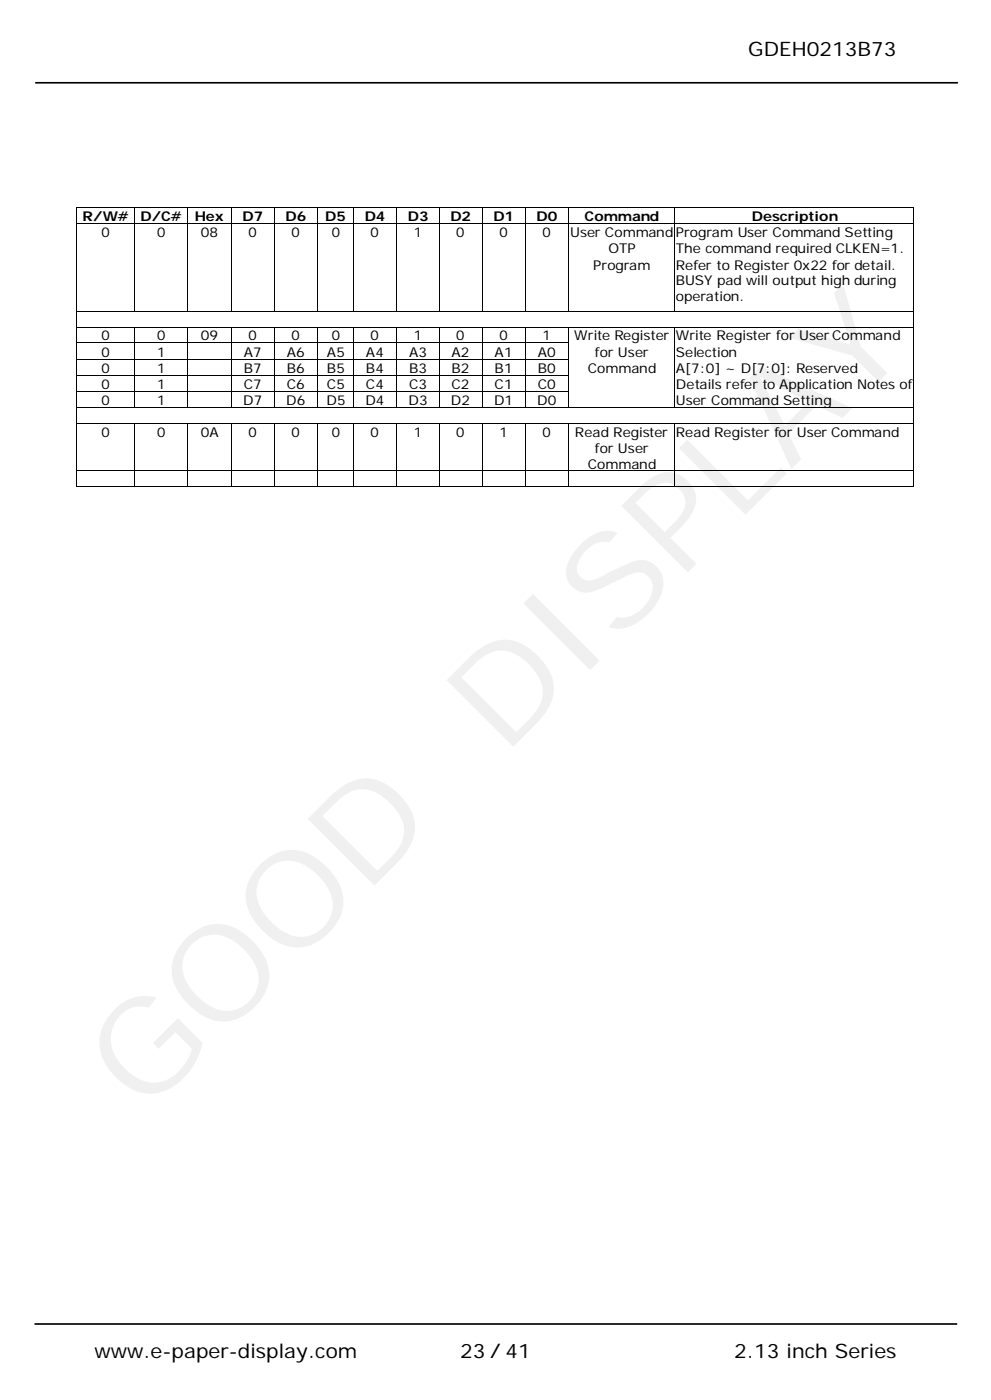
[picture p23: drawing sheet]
<svg xmlns="http://www.w3.org/2000/svg" width="210mm" height="297mm" viewBox="0 0 210 297" stroke-linecap="round" stroke-linejoin="round" font-family="sans-serif">
<defs><g id="words">
<text font-size="28.2" x="106.8" y="160.5" transform="rotate(-45 106.8 160.5)">DISPLAY</text>
<g font-size="4.2">
<text x="158.6" y="11.8">GDEH0213B73</text>
<text x="20" y="288.1">www.e-paper-display.com</text>
<text x="97.5" y="288.1">23／41</text>
<text x="155.7" y="288.1">2.13 inch Series</text>
</g>
<g font-size="2.9">
<text x="17.5" y="46.8">R/W#</text>
<text x="29.8" y="46.8">D/C#</text>
<text x="41.3" y="46.8">Hex</text>
<text x="51.4" y="46.8">D7</text>
<text x="60.6" y="46.8">D6</text>
<text x="68.9" y="46.8">D5</text>
<text x="77.3" y="46.8">D4</text>
<text x="86.5" y="46.8">D3</text>
<text x="95.5" y="46.8">D2</text>
<text x="104.6" y="46.8">D1</text>
<text x="113.7" y="46.8">D0</text>
<text x="123.9" y="46.8">Command</text>
<text x="159.4" y="46.8">Description</text>
<text x="21.5" y="50.3">0</text>
<text x="33.3" y="50.3">0</text>
<text x="42.5" y="50.3">08</text>
<text x="52.7" y="50.3">0</text>
<text x="61.8" y="50.3">0</text>
<text x="70.3" y="50.3">0</text>
<text x="78.6" y="50.3">0</text>
<text x="87.7" y="50.3">1</text>
<text x="96.7" y="50.3">0</text>
<text x="105.9" y="50.3">0</text>
<text x="115" y="50.3">0</text>
<text x="120.9" y="50.3">User Command</text>
<text x="129" y="53.7">OTP</text>
<text x="143.3" y="53.7">The command required CLKEN=1.</text>
<text x="143.3" y="50.3">Program User Command Setting</text>
<text x="125.8" y="57.2">Program</text>
<text x="143.3" y="57.2">Refer to Register 0x22 for detail.</text>
<text x="143.3" y="60.6">BUSY pad will output high during</text>
<text x="143.3" y="63.9">operation.</text>
<text x="21.5" y="72.2">0</text>
<text x="21.5" y="75.7">0</text>
<text x="33.3" y="72.2">0</text>
<text x="33.3" y="75.7">1</text>
<text x="42.5" y="72.2">09</text>
<text x="51.7" y="75.7">A7</text>
<text x="52.7" y="72.2">0</text>
<text x="60.8" y="75.7">A6</text>
<text x="61.8" y="72.2">0</text>
<text x="69.3" y="75.7">A5</text>
<text x="70.3" y="72.2">0</text>
<text x="77.6" y="75.7">A4</text>
<text x="78.6" y="72.2">0</text>
<text x="86.7" y="75.7">A3</text>
<text x="87.7" y="72.2">1</text>
<text x="95.7" y="75.7">A2</text>
<text x="96.7" y="72.2">0</text>
<text x="104.9" y="75.7">A1</text>
<text x="105.9" y="72.2">0</text>
<text x="114" y="75.7">A0</text>
<text x="115" y="72.2">1</text>
<text x="121.7" y="72.2">Write Register</text>
<text x="126.1" y="75.7">for User</text>
<text x="143.3" y="72.2">Write Register for UserCommand</text>
<text x="143.3" y="75.7">Selection</text>
<text x="21.5" y="79.1">0</text>
<text x="21.5" y="82.5">0</text>
<text x="33.3" y="79.1">1</text>
<text x="33.3" y="82.5">1</text>
<text x="51.7" y="79.1">B7</text>
<text x="51.7" y="82.5">C7</text>
<text x="60.8" y="79.1">B6</text>
<text x="60.8" y="82.5">C6</text>
<text x="69.3" y="79.1">B5</text>
<text x="69.3" y="82.5">C5</text>
<text x="77.6" y="79.1">B4</text>
<text x="77.6" y="82.5">C4</text>
<text x="86.7" y="79.1">B3</text>
<text x="86.7" y="82.5">C3</text>
<text x="95.7" y="79.1">B2</text>
<text x="95.7" y="82.5">C2</text>
<text x="104.9" y="79.1">B1</text>
<text x="104.9" y="82.5">C1</text>
<text x="114" y="79.1">B0</text>
<text x="114" y="82.5">C0</text>
<text x="124.6" y="79.1">Command</text>
<text x="143.3" y="79.1">A[7:0] ~ D[7:0]: Reserved</text>
<text x="143.3" y="82.6">Details refer to Application Notes of</text>
<text x="21.5" y="85.8">0</text>
<text x="33.3" y="85.8">1</text>
<text x="51.6" y="85.8">D7</text>
<text x="60.7" y="85.8">D6</text>
<text x="69.2" y="85.8">D5</text>
<text x="77.4" y="85.8">D4</text>
<text x="86.6" y="85.8">D3</text>
<text x="95.6" y="85.8">D2</text>
<text x="104.7" y="85.8">D1</text>
<text x="113.9" y="85.8">D0</text>
<text x="143.3" y="86">User Command Setting</text>
<text x="21.5" y="92.7">0</text>
<text x="33.3" y="92.7">0</text>
<text x="42.5" y="92.7">0A</text>
<text x="52.7" y="92.7">0</text>
<text x="61.8" y="92.7">0</text>
<text x="70.3" y="92.7">0</text>
<text x="78.6" y="92.7">0</text>
<text x="87.7" y="92.7">1</text>
<text x="96.7" y="92.7">0</text>
<text x="105.9" y="92.7">1</text>
<text x="115" y="92.7">0</text>
<text x="121.9" y="92.7">Read Register</text>
<text x="143.3" y="92.7">Read Register for User Command</text>
<text x="124.6" y="99.6">Command</text>
<text x="126.1" y="96.1">for User</text>
</g>
</g></defs>
<g fill="#000">
<path d="M16.1 43.9l.2 .1zM16.1 47.3l.2 .1zM28.4 43.9l.1 .1zM28.4 47.3l.1 .1zM39.8 43.9l.1 .1zM39.8 47.3l.1 .1zM48.9 43.9l.1 .1zM48.9 47.3l.1 .1zM58.1 43.9l.1 .1zM58.1 47.3l.1 .1zM67.2 43.9l.1 .1zM67.2 47.3l.1 .1z"/>
<path d="M74.8 43.9l.1 .1zM74.8 47.3l.1 .1zM84 43.9l.1 .1zM84 47.3l.1 .1zM93.1 43.9l.1 .1zM93.1 47.3l.1 .1zM102.2 43.9l.2 .1zM102.2 47.3l.2 .1zM111.2 43.9l.2 .1zM111.2 47.3l.2 .1zM120.4 43.9l.1 .1zM120.4 47.3l.1 .1z"/>
<path d="M143 43.9l.1 .1zM143 47.3l.1 .1zM193.7 43.9l.1 .1zM193.7 47.3l.1 .1zM16.1 65.9l.2 .2zM16.1 69.3l.2 .1zM16.1 72.7l.2 .1zM16.1 76.2l.2 .1zM16.1 79.6l.2 .1zM28.4 65.9l.1 .2zM28.4 69.3l.1 .1zM28.4 72.7l.1 .1z"/>
<path d="M28.4 76.2l.1 .1zM28.4 79.6l.1 .1zM39.8 65.9l.1 .2zM39.8 69.3l.1 .1zM39.8 72.7l.1 .1zM39.8 76.2l.1 .1zM39.8 79.6l.1 .1zM48.9 65.9l.1 .2zM48.9 69.3l.1 .1zM48.9 72.7l.1 .1zM48.9 76.2l.1 .1zM48.9 79.6l.1 .1z"/>
<path d="M58.1 65.9l.1 .2zM58.1 69.3l.1 .1zM58.1 72.7l.1 .1zM58.1 76.2l.1 .1zM58.1 79.6l.1 .1zM67.2 65.9l.1 .2zM67.2 69.3l.1 .1zM67.2 72.7l.1 .1zM67.2 76.2l.1 .1zM67.2 79.6l.1 .1zM74.8 65.9l.1 .2zM74.8 69.3l.1 .1z"/>
<path d="M74.8 72.7l.1 .1zM74.8 76.2l.1 .1zM74.8 79.6l.1 .1zM84 65.9l.1 .2zM84 69.3l.1 .1zM84 72.7l.1 .1zM84 76.2l.1 .1zM84 79.6l.1 .1zM16.1 83l.2 .1zM16.1 86.3l.2 .2zM16.1 89.8l.2 .2zM16.1 99.7l.2 .2z"/>
<path d="M28.4 83l.1 .1zM28.4 86.3l.1 .2zM28.4 89.8l.1 .2zM28.4 99.7l.1 .2zM39.8 83l.1 .1zM39.8 86.3l.1 .2zM39.8 89.8l.1 .2zM39.8 99.7l.1 .2zM48.9 83l.1 .1zM48.9 86.3l.1 .2zM48.9 89.8l.1 .2zM48.9 99.7l.1 .2z"/>
<path d="M58.1 83l.1 .1zM58.1 86.3l.1 .2zM58.1 89.8l.1 .2zM58.1 99.7l.1 .2zM67.2 83l.1 .1zM67.2 86.3l.1 .2zM67.2 89.8l.1 .2zM67.2 99.7l.1 .2zM74.8 83l.1 .1zM74.8 86.3l.1 .2zM74.8 89.8l.1 .2zM74.8 99.7l.1 .2z"/>
<path d="M84 83l.1 .1zM84 86.3l.1 .2zM84 89.8l.1 .2zM84 99.7l.1 .2zM16.1 103.2l.2 .2zM28.4 103.2l.1 .2zM39.8 103.2l.1 .2zM48.9 103.2l.1 .2zM58.1 103.2l.1 .2zM67.2 103.2l.1 .2zM74.8 103.2l.1 .2zM84 103.2l.1 .2z"/>
</g>
<g fill="none" stroke="#000" stroke-width=".21">
<path d="M16.2 44v3.3M16.2 47.4v18.5M16.3 44h12.1M16.3 47.4h12.1M28.5 44v3.3M28.5 47.4v18.5M28.5 44h11.3M28.5 47.4h11.3M39.9 44v3.3M39.9 47.4v18.5M39.9 44h9M39.9 47.4h9"/>
<path d="M49 44v3.3M49 47.4v18.5M49 44h9.1M49 47.4h9.1M58.1 44v3.3M58.1 47.4v18.5M58.2 44h9M58.2 47.4h9M67.3 44v3.3M67.3 47.4v18.5M67.3 44h7.5M67.3 47.4h7.5"/>
<path d="M74.9 44v3.3M74.9 47.4v18.5M74.9 44h9.1M74.9 47.4h9.1M84 44v3.3M84 47.4v18.5M84.1 44h9M84.1 47.4h9M93.2 44v3.3M93.2 47.4v18.5M93.2 44h9M93.2 47.4h9"/>
<path d="M102.3 44v3.3M102.3 47.4v18.5M102.4 44h8.8M102.4 47.4h8.8M111.3 44v3.3M111.3 47.4v18.5M111.4 44h9M111.4 47.4h9M120.4 44v3.3M120.4 47.4v18.5M120.5 44h22.5M120.5 47.4h22.5"/>
<path d="M143.1 44v3.3M143.1 47.4v18.5M143.1 44h50.6M143.1 47.4h50.6M193.8 44v3.3M193.8 47.4v18.5M16.2 66.1v3.2M16.2 69.4v3.3M16.2 72.8v3.4M16.2 76.3v3.3M16.2 79.7v3.3M16.3 66h12.1"/>
<path d="M16.3 69.4h12.1M16.3 72.8h12.1M16.3 76.3h12.1M16.3 79.6h12.1M28.5 69.4v3.3M28.5 72.8v3.4M28.5 76.3v3.3M28.5 79.7v3.3M28.5 66h11.3M28.5 69.4h11.3M28.5 72.8h11.3M28.5 76.3h11.3"/>
<path d="M28.5 79.6h11.3M39.9 69.4v3.3M39.9 72.8v3.4M39.9 76.3v3.3M39.9 79.7v3.3M39.9 66h9M39.9 69.4h9M39.9 72.8h9M39.9 76.3h9M39.9 79.6h9M49 69.4v3.3M49 72.8v3.4"/>
<path d="M49 76.3v3.3M49 79.7v3.3M49 66h9.1M49 69.4h9.1M49 72.8h9.1M49 76.3h9.1M49 79.6h9.1M58.1 69.4v3.3M58.1 72.8v3.4M58.1 76.3v3.3M58.1 79.7v3.3M58.2 66h9"/>
<path d="M58.2 69.4h9M58.2 72.8h9M58.2 76.3h9M58.2 79.6h9M67.3 69.4v3.3M67.3 72.8v3.4M67.3 76.3v3.3M67.3 79.7v3.3M67.3 66h7.5M67.3 69.4h7.5M67.3 72.8h7.5M67.3 76.3h7.5"/>
<path d="M67.3 79.6h7.5M74.9 69.4v3.3M74.9 72.8v3.4M74.9 76.3v3.3M74.9 79.7v3.3M74.9 66h9.1M74.9 69.4h9.1M74.9 72.8h9.1M74.9 76.3h9.1M74.9 79.6h9.1M84 69.4v3.3M84 72.8v3.4"/>
<path d="M84 76.3v3.3M84 79.7v3.3M84.1 66h9M84.1 69.4h9M84.1 72.8h9M84.1 76.3h9M84.1 79.6h9M143.1 66h50.6M143.1 69.4h50.6M16.2 83.1v3.2M16.2 86.5v3.3M16.2 90v9.7"/>
<path d="M16.2 99.9v3.3M16.3 83h12.1M16.3 86.4h12.1M16.3 89.9h12.1M16.3 99.8h12.1M28.5 83.1v3.2M28.5 90v9.7M28.5 99.9v3.3M28.5 83h11.3M28.5 86.4h11.3M28.5 89.9h11.3M28.5 99.8h11.3"/>
<path d="M39.9 83.1v3.2M39.9 90v9.7M39.9 99.9v3.3M39.9 83h9M39.9 86.4h9M39.9 89.9h9M39.9 99.8h9M49 83.1v3.2M49 90v9.7M49 99.9v3.3M49 83h9.1M49 86.4h9.1"/>
<path d="M49 89.9h9.1M49 99.8h9.1M58.1 83.1v3.2M58.1 90v9.7M58.1 99.9v3.3M58.2 83h9M58.2 86.4h9M58.2 89.9h9M58.2 99.8h9M67.3 83.1v3.2M67.3 90v9.7M67.3 99.9v3.3"/>
<path d="M67.3 83h7.5M67.3 86.4h7.5M67.3 89.9h7.5M67.3 99.8h7.5M74.9 83.1v3.2M74.9 90v9.7M74.9 99.9v3.3M74.9 83h9.1M74.9 86.4h9.1M74.9 89.9h9.1M74.9 99.8h9.1M84 83.1v3.2"/>
<path d="M84 90v9.7M84 99.9v3.3M84.1 83h9M84.1 86.4h9M84.1 89.9h9M84.1 99.8h9M143.1 86.4h50.6M143.1 89.9h50.6M143.1 99.8h50.6M16.3 103.3h12.1M28.5 103.3h11.3M39.9 103.3h9"/>
<path d="M49 103.3h9.1M58.2 103.3h9M67.3 103.3h7.5M74.9 103.3h9.1M84.1 103.3h9M143.1 103.3h50.6"/>
</g>
<path d="M7.5 17.6h195.6M7.3 280.9h195.6" fill="none" stroke="#000" stroke-width=".35"/>
<use href="#words"/>
</svg>
